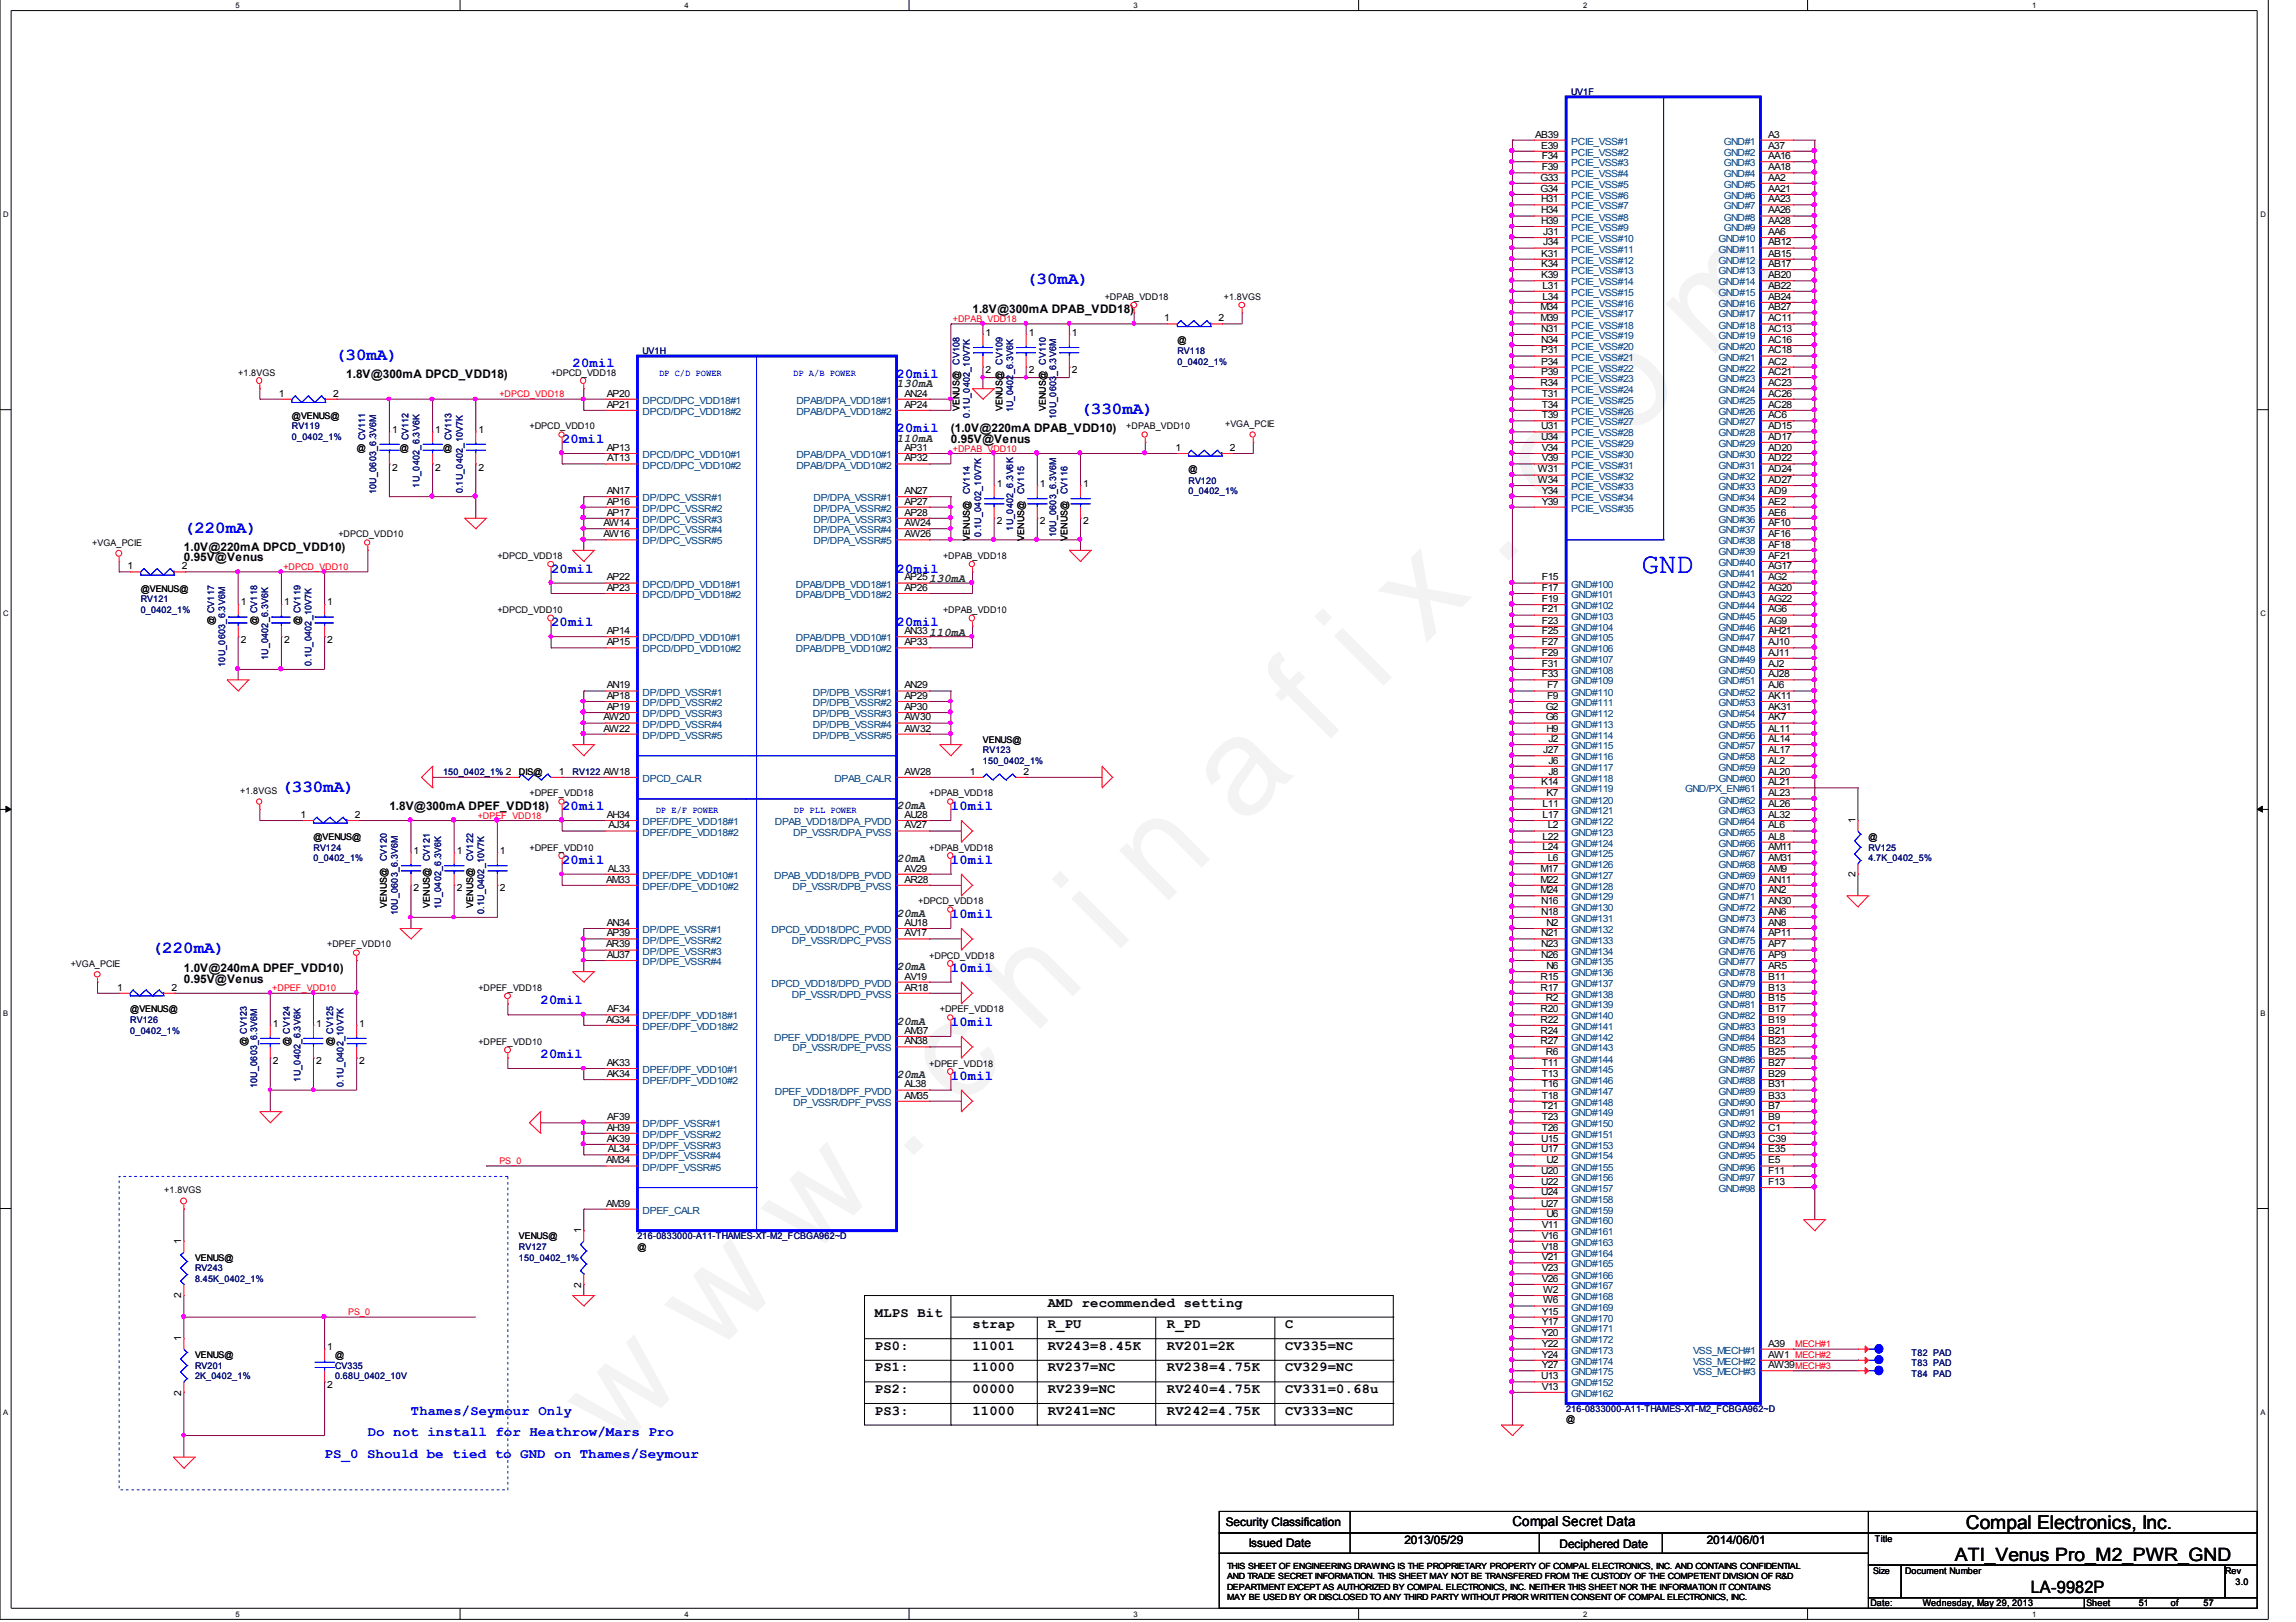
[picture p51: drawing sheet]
<svg xmlns="http://www.w3.org/2000/svg" width="297mm" height="210mm" viewBox="0 0 297 210" stroke-linecap="round" stroke-linejoin="round" font-family="sans-serif">
<defs><g id="words">
<text font-size="17.6" fill="#f0f" x="79.7" y="188" transform="rotate(-45 79.7 188)">w w w . c h i n a f i x . c o m</text>
<text font-size="3.7" fill="#00f" x="212.4" y="74.2">GND</text>
<text font-size="2.5" x="254.3" y="197.9">Compal Electronics, Inc.</text>
<text font-size="2.4" x="252.9" y="201.9">ATI_Venus Pro_M2_PWR_GND</text>
<g font-size="2.2" fill="#00f">
<text x="132.8" y="36.8">(30mA)</text>
<text x="43.3" y="46.6">(30mA)</text>
<text x="139.8" y="53.5">(330mA)</text>
<text x="23.8" y="68.9">(220mA)</text>
<text x="36.4" y="102.5">(330mA)</text>
<text x="19.6" y="123.4">(220mA)</text>
</g>
<text font-size="2.2" x="262.7" y="206.1">LA-9982P</text>
<g font-size="1.8" fill="#00f">
<text x="74.1" y="47.5">20mil</text>
<text x="116" y="49">20mil</text>
<text x="72.7" y="57.3">20mil</text>
<text x="116" y="55.9">20mil</text>
<text x="71.3" y="74.1">20mil</text>
<text x="116" y="74.1">20mil</text>
<text x="71.3" y="81">20mil</text>
<text x="116" y="81">20mil</text>
<text x="72.7" y="104.8">20mil</text>
<text x="123" y="104.8">10mil</text>
<text x="72.7" y="111.8">20mil</text>
<text x="123" y="111.8">10mil</text>
<text x="123" y="118.8">10mil</text>
<text x="123" y="125.7">10mil</text>
<text x="69.9" y="130">20mil</text>
<text x="69.9" y="136.9">20mil</text>
<text x="123" y="132.8">10mil</text>
<text x="123" y="139.7">10mil</text>
<text x="47.6" y="185.9">Do not install for Heathrow/Mars Pro</text>
<text x="53.2" y="183.1">Thames/Seymour Only</text>
<text x="42" y="188.7">PS_0 Should be tied to GND on Thames/Seymour</text>
</g>
<g font-size="1.8">
<text x="113.2" y="170.4">MLPS Bit</text>
<text x="125.8" y="171.9">strap</text>
<text x="135.6" y="169.1">AMD recommended setting</text>
<text x="135.6" y="171.9">R_PU</text>
<text x="151" y="171.9">R_PD</text>
<text x="166.3" y="171.9">C</text>
<text x="113.2" y="174.7">PS0:</text>
<text x="113.2" y="177.5">PS1:</text>
<text x="125.8" y="174.7">11001</text>
<text x="125.8" y="177.5">11000</text>
<text x="135.6" y="174.7">RV243=8.45K</text>
<text x="135.6" y="177.5">RV237=NC</text>
<text x="151" y="177.5">RV238=4.75K</text>
<text x="151" y="174.7">RV201=2K</text>
<text x="166.3" y="174.7">CV335=NC</text>
<text x="166.3" y="177.5">CV329=NC</text>
<text x="113.2" y="180.3">PS2:</text>
<text x="113.2" y="183.1">PS3:</text>
<text x="125.8" y="180.3">00000</text>
<text x="125.8" y="183.1">11000</text>
<text x="135.6" y="180.3">RV239=NC</text>
<text x="135.6" y="183.1">RV241=NC</text>
<text x="151" y="180.3">RV240=4.75K</text>
<text x="151" y="183.1">RV242=4.75K</text>
<text x="166.3" y="180.3">CV331=0.68u</text>
<text x="166.3" y="183.1">CV333=NC</text>
<text x="195.7" y="197.5">Compal Secret Data</text>
</g>
<g font-size="1.5">
<text x="125.8" y="40.6">1.8V@300mA DPAB_VDD18)</text>
<text x="44.8" y="49">1.8V@300mA DPCD_VDD18)</text>
<text x="123" y="57.3">0.95V@Venus</text>
<text x="123" y="55.9">(1.0V@220mA DPAB_VDD10)</text>
<text x="23.8" y="71.3">1.0V@220mA DPCD_VDD10)</text>
<text x="23.8" y="72.7">0.95V@Venus</text>
<text x="50.4" y="104.8">1.8V@300mA DPEF_VDD18)</text>
<text x="23.8" y="125.7">1.0V@240mA DPEF_VDD10)</text>
<text x="23.8" y="127.2">0.95V@Venus</text>
<text x="158.6" y="197.5">Security Classification</text>
<text x="161.5" y="200.2">Issued Date</text>
<text x="181.7" y="199.8">2013/05/29</text>
<text x="201.8" y="200.3">Deciphered Date</text>
<text x="220.8" y="199.8">2014/06/01</text>
</g>
<g font-size="1.5" fill="#008000">
<text x="116" y="50.1">130mA</text>
<text x="116" y="57.2">110mA</text>
<text x="120.2" y="75.3">130mA</text>
<text x="120.2" y="82.3">110mA</text>
<text x="116" y="104.7">20mA</text>
<text x="116" y="111.6">20mA</text>
<text x="116" y="118.6">20mA</text>
<text x="116" y="125.6">20mA</text>
<text x="116" y="132.6">20mA</text>
<text x="116" y="139.5">20mA</text>
</g>
<g font-size="1.3">
<text x="198.6" y="17.8">AB39</text>
<text x="228.8" y="17.8">A3</text>
<text x="199.3" y="23.4">G33</text>
<text x="199.4" y="19.2">E39</text>
<text x="199.5" y="20.6">F34</text>
<text x="199.5" y="22">F39</text>
<text x="228.8" y="19.2">A37</text>
<text x="228.8" y="20.6">AA16</text>
<text x="228.8" y="22">AA18</text>
<text x="228.8" y="23.4">AA2</text>
<text x="199.3" y="24.8">G34</text>
<text x="199.4" y="26.2">H31</text>
<text x="199.4" y="27.6">H34</text>
<text x="199.4" y="29">H39</text>
<text x="228.8" y="24.8">AA21</text>
<text x="228.8" y="26.2">AA23</text>
<text x="228.8" y="27.6">AA26</text>
<text x="228.8" y="29">AA28</text>
<text x="199.4" y="33.2">K31</text>
<text x="199.4" y="34.6">K34</text>
<text x="199.4" y="36">K39</text>
<text x="199.6" y="30.4">J31</text>
<text x="199.6" y="31.8">J34</text>
<text x="228.8" y="30.4">AA6</text>
<text x="228.8" y="31.8">AB12</text>
<text x="228.8" y="33.2">AB15</text>
<text x="228.8" y="34.6">AB17</text>
<text x="228.8" y="36">AB20</text>
<text x="150.6" y="41.6">1</text>
<text x="157.6" y="41.6">2</text>
<text x="199.3" y="40.1">M34</text>
<text x="199.3" y="41.6">M39</text>
<text x="199.6" y="37.4">L31</text>
<text x="199.6" y="38.8">L34</text>
<text x="228.8" y="37.4">AB22</text>
<text x="228.8" y="38.8">AB24</text>
<text x="228.8" y="40.1">AB27</text>
<text x="228.8" y="41.6">AC11</text>
<text x="127.5" y="43.4">1</text>
<text x="133.1" y="43.4">1</text>
<text x="138.7" y="43.4">1</text>
<text x="199.4" y="42.9">N31</text>
<text x="199.4" y="44.4">N34</text>
<text x="199.4" y="45.7">P31</text>
<text x="199.4" y="47.2">P34</text>
<text x="228.8" y="42.9">AC13</text>
<text x="228.8" y="44.4">AC16</text>
<text x="228.8" y="45.7">AC18</text>
<text x="228.8" y="47.2">AC2</text>
<text x="36.1" y="51.3">1</text>
<text x="43.1" y="51.3">2</text>
<text x="78.5" y="51.3">AP20</text>
<text x="78.5" y="52.8">AP21</text>
<text x="117" y="51.3">AN24</text>
<text x="117" y="52.8">AP24</text>
<text x="127.5" y="48.3">2</text>
<text x="133.1" y="48.3">2</text>
<text x="138.7" y="48.3">2</text>
<text x="199.3" y="50">R34</text>
<text x="199.4" y="48.5">P39</text>
<text x="199.5" y="51.3">T31</text>
<text x="199.5" y="52.8">T34</text>
<text x="228.8" y="48.5">AC21</text>
<text x="228.8" y="50">AC23</text>
<text x="228.8" y="51.3">AC26</text>
<text x="228.8" y="52.8">AC28</text>
<text x="50.7" y="56">1</text>
<text x="56.3" y="56">1</text>
<text x="61.9" y="56">1</text>
<text x="78.5" y="58.3">AP13</text>
<text x="78.6" y="59.7">AT13</text>
<text x="117" y="58.3">AP31</text>
<text x="117" y="59.7">AP32</text>
<text x="152.1" y="58.3">1</text>
<text x="159.1" y="58.3">2</text>
<text x="199.4" y="55.6">U31</text>
<text x="199.4" y="56.9">U34</text>
<text x="199.5" y="54.1">T39</text>
<text x="199.5" y="58.3">V34</text>
<text x="199.5" y="59.7">V39</text>
<text x="228.8" y="54.1">AC6</text>
<text x="228.8" y="55.6">AD15</text>
<text x="228.8" y="56.9">AD17</text>
<text x="228.8" y="58.3">AD20</text>
<text x="228.8" y="59.7">AD22</text>
<text x="50.7" y="60.9">2</text>
<text x="56.3" y="60.9">2</text>
<text x="61.9" y="60.9">2</text>
<text x="78.5" y="63.9">AN17</text>
<text x="78.5" y="65.3">AP16</text>
<text x="117" y="63.9">AN27</text>
<text x="117" y="65.3">AP27</text>
<text x="128.9" y="63">1</text>
<text x="134.5" y="63">1</text>
<text x="140.1" y="63">1</text>
<text x="199" y="61.1">W31</text>
<text x="199" y="62.5">W34</text>
<text x="199.5" y="63.9">Y34</text>
<text x="199.5" y="65.3">Y39</text>
<text x="228.8" y="61.1">AD24</text>
<text x="228.8" y="62.5">AD27</text>
<text x="228.8" y="63.9">AD9</text>
<text x="228.8" y="65.3">AE2</text>
<text x="78.1" y="68.1">AW14</text>
<text x="78.1" y="69.5">AW16</text>
<text x="78.5" y="66.7">AP17</text>
<text x="117" y="66.7">AP28</text>
<text x="117" y="68.1">AW24</text>
<text x="117" y="69.5">AW26</text>
<text x="128.9" y="67.8">2</text>
<text x="134.5" y="67.8">2</text>
<text x="140.1" y="67.8">2</text>
<text x="228.8" y="66.7">AE6</text>
<text x="228.8" y="68.1">AF10</text>
<text x="228.8" y="69.5">AF16</text>
<text x="228.8" y="70.9">AF18</text>
<text x="16.5" y="73.7">1</text>
<text x="23.5" y="73.7">2</text>
<text x="78.5" y="75.1">AP22</text>
<text x="78.5" y="76.5">AP23</text>
<text x="117" y="75.1">AP25</text>
<text x="117" y="76.5">AP26</text>
<text x="199.5" y="75.1">F15</text>
<text x="199.5" y="76.5">F17</text>
<text x="199.5" y="77.9">F19</text>
<text x="228.8" y="72.3">AF21</text>
<text x="228.8" y="73.7">AG17</text>
<text x="228.8" y="75.1">AG2</text>
<text x="228.8" y="76.5">AG20</text>
<text x="228.8" y="77.9">AG22</text>
<text x="31.2" y="78.3">1</text>
<text x="31.2" y="83.2">2</text>
<text x="36.7" y="78.3">1</text>
<text x="36.7" y="83.2">2</text>
<text x="42.3" y="78.3">1</text>
<text x="42.3" y="83.2">2</text>
<text x="78.5" y="82.1">AP14</text>
<text x="78.5" y="83.5">AP15</text>
<text x="117" y="82.1">AN33</text>
<text x="117" y="83.5">AP33</text>
<text x="199.5" y="79.3">F21</text>
<text x="199.5" y="80.7">F23</text>
<text x="199.5" y="82.1">F25</text>
<text x="199.5" y="83.5">F27</text>
<text x="228.8" y="79.3">AG6</text>
<text x="228.8" y="80.7">AG9</text>
<text x="228.8" y="82.1">AH21</text>
<text x="228.8" y="83.5">AJ10</text>
<text x="78.5" y="89.1">AN19</text>
<text x="117" y="89.1">AN29</text>
<text x="199.5" y="84.9">F29</text>
<text x="199.5" y="86.3">F31</text>
<text x="199.5" y="87.6">F33</text>
<text x="200.2" y="89.1">F7</text>
<text x="228.8" y="84.9">AJ11</text>
<text x="228.8" y="86.3">AJ2</text>
<text x="228.8" y="87.6">AJ28</text>
<text x="228.8" y="89.1">AJ6</text>
<text x="78.1" y="93.2">AW20</text>
<text x="78.1" y="94.7">AW22</text>
<text x="78.5" y="90.4">AP18</text>
<text x="78.5" y="91.9">AP19</text>
<text x="117" y="90.4">AP29</text>
<text x="117" y="91.9">AP30</text>
<text x="117" y="93.2">AW30</text>
<text x="117" y="94.7">AW32</text>
<text x="200" y="91.9">G2</text>
<text x="200" y="93.2">G6</text>
<text x="200.1" y="94.7">H9</text>
<text x="200.2" y="90.4">F9</text>
<text x="228.8" y="90.4">AK11</text>
<text x="228.8" y="91.9">AK31</text>
<text x="228.8" y="93.2">AK7</text>
<text x="228.8" y="94.7">AL11</text>
<text x="72.3" y="100.3">1</text>
<text x="117" y="100.3">AW28</text>
<text x="125.5" y="100.3">1</text>
<text x="132.4" y="100.3">2</text>
<text x="199.4" y="101.6">K14</text>
<text x="199.6" y="97.5">J27</text>
<text x="200.3" y="96">J2</text>
<text x="200.3" y="98.8">J6</text>
<text x="200.3" y="100.3">J8</text>
<text x="228.8" y="96">AL14</text>
<text x="228.8" y="97.5">AL17</text>
<text x="228.8" y="98.8">AL2</text>
<text x="228.8" y="100.3">AL20</text>
<text x="228.8" y="101.6">AL21</text>
<text x="38.9" y="105.8">1</text>
<text x="45.9" y="105.8">2</text>
<text x="78.5" y="105.8">AH34</text>
<text x="78.7" y="107.2">AJ34</text>
<text x="117" y="105.8">AU28</text>
<text x="117" y="107.2">AV27</text>
<text x="199.6" y="104.4">L11</text>
<text x="199.6" y="105.8">L17</text>
<text x="200.1" y="103.1">K7</text>
<text x="200.2" y="107.2">L2</text>
<text x="228.8" y="103.1">AL23</text>
<text x="228.8" y="104.4">AL26</text>
<text x="228.8" y="105.8">AL32</text>
<text x="228.8" y="107.2">AL6</text>
<text x="240" y="106.5" transform="rotate(-90 240 106.5)">1</text>
<text x="53.5" y="110.5">1</text>
<text x="59.1" y="110.5">1</text>
<text x="64.7" y="110.5">1</text>
<text x="78.7" y="112.8">AL33</text>
<text x="117" y="112.8">AV29</text>
<text x="199.3" y="112.8">M17</text>
<text x="199.6" y="108.6">L22</text>
<text x="199.6" y="110">L24</text>
<text x="200.2" y="111.4">L6</text>
<text x="228.8" y="108.6">AL8</text>
<text x="228.8" y="110">AM11</text>
<text x="228.8" y="111.4">AM31</text>
<text x="228.8" y="112.8">AM9</text>
<text x="240" y="113.6" transform="rotate(-90 240 113.6)">2</text>
<text x="53.5" y="115.3">2</text>
<text x="59.1" y="115.3">2</text>
<text x="64.7" y="115.3">2</text>
<text x="78.4" y="114.2">AM33</text>
<text x="78.5" y="119.8">AN34</text>
<text x="117" y="119.8">AU18</text>
<text x="117" y="114.2">AR28</text>
<text x="199.3" y="114.2">M22</text>
<text x="199.3" y="115.6">M24</text>
<text x="199.4" y="117">N16</text>
<text x="199.4" y="118.4">N18</text>
<text x="200.1" y="119.8">N2</text>
<text x="228.8" y="114.2">AN11</text>
<text x="228.8" y="115.6">AN2</text>
<text x="228.8" y="117">AN30</text>
<text x="228.8" y="118.4">AN6</text>
<text x="228.8" y="119.8">AN8</text>
<text x="78.4" y="122.6">AR39</text>
<text x="78.5" y="121.2">AP39</text>
<text x="78.5" y="124">AU37</text>
<text x="117" y="121.2">AV17</text>
<text x="199.4" y="121.2">N21</text>
<text x="199.4" y="122.6">N23</text>
<text x="199.4" y="124">N26</text>
<text x="200.1" y="125.4">N6</text>
<text x="228.8" y="121.2">AP11</text>
<text x="228.8" y="122.6">AP7</text>
<text x="228.8" y="124">AP9</text>
<text x="228.8" y="125.4">AR5</text>
<text x="15.2" y="128.2">1</text>
<text x="22.2" y="128.2">2</text>
<text x="78.6" y="131">AF34</text>
<text x="117" y="126.8">AV19</text>
<text x="117" y="128.2">AR18</text>
<text x="199.3" y="126.8">R15</text>
<text x="199.3" y="128.2">R17</text>
<text x="199.3" y="131">R20</text>
<text x="200" y="129.6">R2</text>
<text x="228.8" y="126.8">B11</text>
<text x="228.8" y="128.2">B13</text>
<text x="228.8" y="129.6">B15</text>
<text x="228.8" y="131">B17</text>
<text x="35.3" y="132.9">1</text>
<text x="35.3" y="137.7">2</text>
<text x="40.9" y="132.9">1</text>
<text x="40.9" y="137.7">2</text>
<text x="46.5" y="132.9">1</text>
<text x="46.5" y="137.7">2</text>
<text x="78.4" y="132.3">AG34</text>
<text x="78.5" y="137.9">AK33</text>
<text x="117" y="133.8">AM37</text>
<text x="117" y="135.1">AN38</text>
<text x="199.3" y="132.3">R22</text>
<text x="199.3" y="133.8">R24</text>
<text x="199.3" y="135.1">R27</text>
<text x="199.5" y="137.9">T11</text>
<text x="200" y="136.6">R6</text>
<text x="228.8" y="132.3">B19</text>
<text x="228.8" y="133.8">B21</text>
<text x="228.8" y="135.1">B23</text>
<text x="228.8" y="136.6">B25</text>
<text x="228.8" y="137.9">B27</text>
<text x="78.5" y="139.4">AK34</text>
<text x="117" y="140.7">AL38</text>
<text x="117" y="142.2">AM35</text>
<text x="199.5" y="139.4">T13</text>
<text x="199.5" y="140.7">T16</text>
<text x="199.5" y="142.2">T18</text>
<text x="199.5" y="143.5">T21</text>
<text x="228.8" y="139.4">B29</text>
<text x="228.8" y="140.7">B31</text>
<text x="228.8" y="142.2">B33</text>
<text x="228.8" y="143.5">B7</text>
<text x="78.5" y="146.3">AH39</text>
<text x="78.5" y="147.8">AK39</text>
<text x="78.6" y="145">AF39</text>
<text x="78.7" y="149.1">AL34</text>
<text x="199.4" y="147.8">U15</text>
<text x="199.4" y="149.1">U17</text>
<text x="199.5" y="145">T23</text>
<text x="199.5" y="146.3">T26</text>
<text x="228.8" y="145">B9</text>
<text x="228.8" y="146.3">C1</text>
<text x="228.8" y="147.8">C39</text>
<text x="228.8" y="149.1">E35</text>
<text x="78.4" y="150.6">AM34</text>
<text x="199.4" y="151.9">U20</text>
<text x="199.4" y="153.3">U22</text>
<text x="199.4" y="154.7">U24</text>
<text x="200.1" y="150.6">U2</text>
<text x="228.8" y="153.3">F13</text>
<text x="228.8" y="150.6">E5</text>
<text x="228.8" y="151.9">F11</text>
<text x="23.5" y="161.1" transform="rotate(-90 23.5 161.1)">1</text>
<text x="75.2" y="159.6" transform="rotate(-90 75.2 159.6)">1</text>
<text x="78.4" y="156.1">AM39</text>
<text x="199.4" y="156.1">U27</text>
<text x="199.5" y="158.9">V11</text>
<text x="199.5" y="160.3">V16</text>
<text x="199.5" y="161.7">V18</text>
<text x="200.1" y="157.5">U6</text>
<text x="23.5" y="168" transform="rotate(-90 23.5 168)">2</text>
<text x="75.2" y="166.6" transform="rotate(-90 75.2 166.6)">2</text>
<text x="199.5" y="163.1">V21</text>
<text x="199.5" y="164.5">V23</text>
<text x="199.5" y="165.9">V26</text>
<text x="199.6" y="167.3">W2</text>
<text x="23.5" y="173.6" transform="rotate(-90 23.5 173.6)">1</text>
<text x="199.5" y="170.1">Y15</text>
<text x="199.5" y="171.5">Y17</text>
<text x="199.5" y="172.9">Y20</text>
<text x="199.6" y="168.7">W6</text>
<text x="42.3" y="174.8">1</text>
<text x="42.3" y="179.6">2</text>
<text x="199.4" y="178.5">U13</text>
<text x="199.5" y="174.3">Y22</text>
<text x="199.5" y="175.7">Y24</text>
<text x="199.5" y="177.1">Y27</text>
<text x="199.5" y="179.8">V13</text>
<text x="228.8" y="174.3">A39</text>
<text x="228.8" y="175.7">AW1 MECH#2</text>
<text x="228.8" y="177.1">AW39MECH#3</text>
<text x="23.5" y="180.6" transform="rotate(-90 23.5 180.6)">2</text>
</g>
<g font-size="1.3" fill="#004080">
<text x="203.3" y="18.7">PCIE_VSS#1</text>
<text x="203.3" y="20.2">PCIE_VSS#2</text>
<text x="203.3" y="21.5">PCIE_VSS#3</text>
<text x="203.3" y="23">PCIE_VSS#4</text>
<text x="223" y="18.7">GND#1</text>
<text x="223" y="20.2">GND#2</text>
<text x="223" y="21.5">GND#3</text>
<text x="223" y="23">GND#4</text>
<text x="203.3" y="24.3">PCIE_VSS#5</text>
<text x="203.3" y="25.8">PCIE_VSS#6</text>
<text x="203.3" y="27.1">PCIE_VSS#7</text>
<text x="203.3" y="28.5">PCIE_VSS#8</text>
<text x="203.3" y="29.9">PCIE_VSS#9</text>
<text x="223" y="24.3">GND#5</text>
<text x="223" y="25.8">GND#6</text>
<text x="223" y="27.1">GND#7</text>
<text x="223" y="28.5">GND#8</text>
<text x="223" y="29.9">GND#9</text>
<text x="203.3" y="31.3">PCIE_VSS#10</text>
<text x="203.3" y="32.7">PCIE_VSS#11</text>
<text x="203.3" y="34.1">PCIE_VSS#12</text>
<text x="203.3" y="35.5">PCIE_VSS#13</text>
<text x="222.3" y="31.3">GND#10</text>
<text x="222.3" y="32.7">GND#11</text>
<text x="222.3" y="34.1">GND#12</text>
<text x="222.3" y="35.5">GND#13</text>
<text x="203.3" y="36.9">PCIE_VSS#14</text>
<text x="203.3" y="38.3">PCIE_VSS#15</text>
<text x="203.3" y="39.7">PCIE_VSS#16</text>
<text x="203.3" y="41.1">PCIE_VSS#17</text>
<text x="222.3" y="36.9">GND#14</text>
<text x="222.3" y="38.3">GND#15</text>
<text x="222.3" y="39.7">GND#16</text>
<text x="222.3" y="41.1">GND#17</text>
<text x="203.3" y="42.5">PCIE_VSS#18</text>
<text x="203.3" y="43.9">PCIE_VSS#19</text>
<text x="203.3" y="45.3">PCIE_VSS#20</text>
<text x="203.3" y="46.7">PCIE_VSS#21</text>
<text x="222.3" y="42.5">GND#18</text>
<text x="222.3" y="43.9">GND#19</text>
<text x="222.3" y="45.3">GND#20</text>
<text x="222.3" y="46.7">GND#21</text>
<text x="83.1" y="52.3">DPCD/DPC_VDD18#1</text>
<text x="83.1" y="53.7">DPCD/DPC_VDD18#2</text>
<text x="103" y="52.3">DPAB/DPA_VDD18#1</text>
<text x="103" y="53.7">DPAB/DPA_VDD18#2</text>
<text x="203.3" y="48.1">PCIE_VSS#22</text>
<text x="203.3" y="49.5">PCIE_VSS#23</text>
<text x="203.3" y="50.9">PCIE_VSS#24</text>
<text x="203.3" y="52.3">PCIE_VSS#25</text>
<text x="203.3" y="53.7">PCIE_VSS#26</text>
<text x="222.3" y="48.1">GND#22</text>
<text x="222.3" y="49.5">GND#23</text>
<text x="222.3" y="50.9">GND#24</text>
<text x="222.3" y="52.3">GND#25</text>
<text x="222.3" y="53.7">GND#26</text>
<text x="83.1" y="59.3">DPCD/DPC_VDD10#1</text>
<text x="103" y="59.3">DPAB/DPA_VDD10#1</text>
<text x="203.3" y="55">PCIE_VSS#27</text>
<text x="203.3" y="56.5">PCIE_VSS#28</text>
<text x="203.3" y="57.8">PCIE_VSS#29</text>
<text x="203.3" y="59.3">PCIE_VSS#30</text>
<text x="222.3" y="55">GND#27</text>
<text x="222.3" y="56.5">GND#28</text>
<text x="222.3" y="57.8">GND#29</text>
<text x="222.3" y="59.3">GND#30</text>
<text x="83.1" y="60.6">DPCD/DPC_VDD10#2</text>
<text x="83.1" y="64.9">DP/DPC_VSSR#1</text>
<text x="103" y="60.6">DPAB/DPA_VDD10#2</text>
<text x="105.2" y="64.9">DP/DPA_VSSR#1</text>
<text x="203.3" y="60.6">PCIE_VSS#31</text>
<text x="203.3" y="62.1">PCIE_VSS#32</text>
<text x="203.3" y="63.4">PCIE_VSS#33</text>
<text x="203.3" y="64.9">PCIE_VSS#34</text>
<text x="222.3" y="60.6">GND#31</text>
<text x="222.3" y="62.1">GND#32</text>
<text x="222.3" y="63.4">GND#33</text>
<text x="222.3" y="64.9">GND#34</text>
<text x="83.1" y="66.2">DP/DPC_VSSR#2</text>
<text x="83.1" y="67.7">DP/DPC_VSSR#3</text>
<text x="83.1" y="69">DP/DPC_VSSR#4</text>
<text x="83.1" y="70.5">DP/DPC_VSSR#5</text>
<text x="105.2" y="66.2">DP/DPA_VSSR#2</text>
<text x="105.2" y="67.7">DP/DPA_VSSR#3</text>
<text x="105.2" y="69">DP/DPA_VSSR#4</text>
<text x="105.2" y="70.5">DP/DPA_VSSR#5</text>
<text x="203.3" y="66.2">PCIE_VSS#35</text>
<text x="222.3" y="66.2">GND#35</text>
<text x="222.3" y="67.7">GND#36</text>
<text x="222.3" y="69">GND#37</text>
<text x="222.3" y="70.5">GND#38</text>
<text x="222.3" y="71.8">GND#39</text>
<text x="83.1" y="76">DPCD/DPD_VDD18#1</text>
<text x="83.1" y="77.4">DPCD/DPD_VDD18#2</text>
<text x="103" y="76">DPAB/DPB_VDD18#1</text>
<text x="103" y="77.4">DPAB/DPB_VDD18#2</text>
<text x="203.3" y="76">GND#100</text>
<text x="203.3" y="77.4">GND#101</text>
<text x="222.3" y="73.3">GND#40</text>
<text x="222.3" y="74.6">GND#41</text>
<text x="222.3" y="76">GND#42</text>
<text x="222.3" y="77.4">GND#43</text>
<text x="83.1" y="83">DPCD/DPD_VDD10#1</text>
<text x="103" y="83">DPAB/DPB_VDD10#1</text>
<text x="203.3" y="78.8">GND#102</text>
<text x="203.3" y="80.2">GND#103</text>
<text x="203.3" y="81.6">GND#104</text>
<text x="203.3" y="83">GND#105</text>
<text x="222.3" y="78.8">GND#44</text>
<text x="222.3" y="80.2">GND#45</text>
<text x="222.3" y="81.6">GND#46</text>
<text x="222.3" y="83">GND#47</text>
<text x="83.1" y="84.4">DPCD/DPD_VDD10#2</text>
<text x="103" y="84.4">DPAB/DPB_VDD10#2</text>
<text x="203.3" y="84.4">GND#106</text>
<text x="203.3" y="85.8">GND#107</text>
<text x="203.3" y="87.2">GND#108</text>
<text x="203.3" y="88.6">GND#109</text>
<text x="222.3" y="84.4">GND#48</text>
<text x="222.3" y="85.8">GND#49</text>
<text x="222.3" y="87.2">GND#50</text>
<text x="222.3" y="88.6">GND#51</text>
<text x="83.1" y="90">DP/DPD_VSSR#1</text>
<text x="83.1" y="91.4">DP/DPD_VSSR#2</text>
<text x="83.1" y="92.8">DP/DPD_VSSR#3</text>
<text x="83.1" y="94.2">DP/DPD_VSSR#4</text>
<text x="83.1" y="95.6">DP/DPD_VSSR#5</text>
<text x="105.2" y="90">DP/DPB_VSSR#1</text>
<text x="105.2" y="91.4">DP/DPB_VSSR#2</text>
<text x="105.2" y="92.8">DP/DPB_VSSR#3</text>
<text x="105.2" y="94.2">DP/DPB_VSSR#4</text>
<text x="105.2" y="95.6">DP/DPB_VSSR#5</text>
<text x="203.3" y="90">GND#110</text>
<text x="203.3" y="91.4">GND#111</text>
<text x="203.3" y="92.8">GND#112</text>
<text x="203.3" y="94.2">GND#113</text>
<text x="203.3" y="95.6">GND#114</text>
<text x="222.3" y="90">GND#52</text>
<text x="222.3" y="91.4">GND#53</text>
<text x="222.3" y="92.8">GND#54</text>
<text x="222.3" y="94.2">GND#55</text>
<text x="222.3" y="95.6">GND#56</text>
<text x="83.1" y="101.2">DPCD_CALR</text>
<text x="107.9" y="101.2">DPAB_CALR</text>
<text x="203.3" y="97">GND#115</text>
<text x="203.3" y="98.4">GND#116</text>
<text x="203.3" y="99.8">GND#117</text>
<text x="203.3" y="101.2">GND#118</text>
<text x="222.3" y="97">GND#57</text>
<text x="222.3" y="98.4">GND#58</text>
<text x="222.3" y="99.8">GND#59</text>
<text x="222.3" y="101.2">GND#60</text>
<text x="83.1" y="106.8">DPEF/DPE_VDD18#1</text>
<text x="100.2" y="106.8">DPAB_VDD18/DPA_PVDD</text>
<text x="203.3" y="102.5">GND#119</text>
<text x="203.3" y="104">GND#120</text>
<text x="203.3" y="105.3">GND#121</text>
<text x="203.3" y="106.8">GND#122</text>
<text x="218" y="102.5">GND/PX_EN#61</text>
<text x="222.3" y="104">GND#62</text>
<text x="222.3" y="105.3">GND#63</text>
<text x="222.3" y="106.8">GND#64</text>
<text x="83.1" y="113.7">DPEF/DPE_VDD10#1</text>
<text x="83.1" y="108.1">DPEF/DPE_VDD18#2</text>
<text x="100.2" y="113.7">DPAB_VDD18/DPB_PVDD</text>
<text x="102.6" y="108.1">DP_VSSR/DPA_PVSS</text>
<text x="203.3" y="108.1">GND#123</text>
<text x="203.3" y="109.6">GND#124</text>
<text x="203.3" y="110.9">GND#125</text>
<text x="203.3" y="112.4">GND#126</text>
<text x="203.3" y="113.7">GND#127</text>
<text x="222.3" y="108.1">GND#65</text>
<text x="222.3" y="109.6">GND#66</text>
<text x="222.3" y="110.9">GND#67</text>
<text x="222.3" y="112.4">GND#68</text>
<text x="222.3" y="113.7">GND#69</text>
<text x="83.1" y="115.2">DPEF/DPE_VDD10#2</text>
<text x="102.5" y="115.2">DP_VSSR/DPB_PVSS</text>
<text x="203.3" y="115.2">GND#128</text>
<text x="203.3" y="116.5">GND#129</text>
<text x="203.3" y="118">GND#130</text>
<text x="203.3" y="119.3">GND#131</text>
<text x="222.3" y="115.2">GND#70</text>
<text x="222.3" y="116.5">GND#71</text>
<text x="222.3" y="118">GND#72</text>
<text x="222.3" y="119.3">GND#73</text>
<text x="83.1" y="120.7">DP/DPE_VSSR#1</text>
<text x="83.1" y="122.1">DP/DPE_VSSR#2</text>
<text x="83.1" y="123.5">DP/DPE_VSSR#3</text>
<text x="83.1" y="124.9">DP/DPE_VSSR#4</text>
<text x="99.8" y="120.7">DPCD_VDD18/DPC_PVDD</text>
<text x="102.4" y="122.1">DP_VSSR/DPC_PVSS</text>
<text x="203.3" y="120.7">GND#132</text>
<text x="203.3" y="122.1">GND#133</text>
<text x="203.3" y="123.5">GND#134</text>
<text x="203.3" y="124.9">GND#135</text>
<text x="222.3" y="120.7">GND#74</text>
<text x="222.3" y="122.1">GND#75</text>
<text x="222.3" y="123.5">GND#76</text>
<text x="222.3" y="124.9">GND#77</text>
<text x="83.1" y="131.9">DPEF/DPF_VDD18#1</text>
<text x="99.8" y="127.7">DPCD_VDD18/DPD_PVDD</text>
<text x="102.4" y="129.1">DP_VSSR/DPD_PVSS</text>
<text x="203.3" y="126.3">GND#136</text>
<text x="203.3" y="127.7">GND#137</text>
<text x="203.3" y="129.1">GND#138</text>
<text x="203.3" y="130.5">GND#139</text>
<text x="203.3" y="131.9">GND#140</text>
<text x="222.3" y="126.3">GND#78</text>
<text x="222.3" y="127.7">GND#79</text>
<text x="222.3" y="129.1">GND#80</text>
<text x="222.3" y="130.5">GND#81</text>
<text x="222.3" y="131.9">GND#82</text>
<text x="83.1" y="133.3">DPEF/DPF_VDD18#2</text>
<text x="100.2" y="134.7">DPEF_VDD18/DPE_PVDD</text>
<text x="102.5" y="136.1">DP_VSSR/DPE_PVSS</text>
<text x="203.3" y="133.3">GND#141</text>
<text x="203.3" y="134.7">GND#142</text>
<text x="203.3" y="136.1">GND#143</text>
<text x="203.3" y="137.5">GND#144</text>
<text x="222.3" y="133.3">GND#83</text>
<text x="222.3" y="134.7">GND#84</text>
<text x="222.3" y="136.1">GND#85</text>
<text x="222.3" y="137.5">GND#86</text>
<text x="83.1" y="138.9">DPEF/DPF_VDD10#1</text>
<text x="83.1" y="140.3">DPEF/DPF_VDD10#2</text>
<text x="100.2" y="141.7">DPEF_VDD18/DPF_PVDD</text>
<text x="102.6" y="143.1">DP_VSSR/DPF_PVSS</text>
<text x="203.3" y="138.9">GND#145</text>
<text x="203.3" y="140.3">GND#146</text>
<text x="203.3" y="141.7">GND#147</text>
<text x="203.3" y="143.1">GND#148</text>
<text x="222.3" y="138.9">GND#87</text>
<text x="222.3" y="140.3">GND#88</text>
<text x="222.3" y="141.7">GND#89</text>
<text x="222.3" y="143.1">GND#90</text>
<text x="83.1" y="145.9">DP/DPF_VSSR#1</text>
<text x="83.1" y="147.2">DP/DPF_VSSR#2</text>
<text x="83.1" y="148.7">DP/DPF_VSSR#3</text>
<text x="203.3" y="144.5">GND#149</text>
<text x="203.3" y="145.9">GND#150</text>
<text x="203.3" y="147.2">GND#151</text>
<text x="203.3" y="148.7">GND#153</text>
<text x="222.3" y="144.5">GND#91</text>
<text x="222.3" y="145.9">GND#92</text>
<text x="222.3" y="147.2">GND#93</text>
<text x="222.3" y="148.7">GND#94</text>
<text x="83.1" y="150">DP/DPF_VSSR#4</text>
<text x="83.1" y="151.5">DP/DPF_VSSR#5</text>
<text x="203.3" y="150">GND#154</text>
<text x="203.3" y="151.5">GND#155</text>
<text x="203.3" y="152.8">GND#156</text>
<text x="203.3" y="154.3">GND#157</text>
<text x="203.3" y="155.6">GND#158</text>
<text x="222.3" y="154.3">GND#98</text>
<text x="222.3" y="150">GND#95</text>
<text x="222.3" y="151.5">GND#96</text>
<text x="222.3" y="152.8">GND#97</text>
<text x="83.1" y="157.1">DPEF_CALR</text>
<text x="203.3" y="157.1">GND#159</text>
<text x="203.3" y="158.4">GND#160</text>
<text x="203.3" y="159.9">GND#161</text>
<text x="203.3" y="161.2">GND#163</text>
<text x="203.3" y="162.7">GND#164</text>
<text x="203.3" y="164">GND#165</text>
<text x="203.3" y="165.5">GND#166</text>
<text x="203.3" y="166.8">GND#167</text>
<text x="203.3" y="168.2">GND#168</text>
<text x="203.3" y="169.6">GND#169</text>
<text x="203.3" y="171">GND#170</text>
<text x="203.3" y="172.4">GND#171</text>
<text x="203.3" y="173.8">GND#172</text>
<text x="203.3" y="175.2">GND#173</text>
<text x="203.3" y="176.6">GND#174</text>
<text x="203.3" y="178">GND#175</text>
<text x="203.3" y="179.4">GND#152</text>
<text x="219" y="175.2">VSS_MECH#1</text>
<text x="219" y="176.6">VSS_MECH#2</text>
<text x="219" y="178">VSS_MECH#3</text>
<text x="203.3" y="180.8">GND#162</text>
</g>
<g font-size="1.2" fill="#000080">
<text x="203.3" y="12.3">UV1F</text>
<text x="83.1" y="45.8">UV1H</text>
<text x="124.1" y="47.2" transform="rotate(-90 124.1 47.2)">CV108</text>
<text x="129.7" y="47.2" transform="rotate(-90 129.7 47.2)">CV109</text>
<text x="135.3" y="47.2" transform="rotate(-90 135.3 47.2)">CV110</text>
<text x="152.3" y="45.8">RV118</text>
<text x="152.3" y="47.2">0_0402_1%</text>
<text x="131.1" y="53.4" transform="rotate(-90 131.1 53.4)">1U_0402_6.3V6K</text>
<text x="37.8" y="55.6">RV119</text>
<text x="37.8" y="57">0_0402_1%</text>
<text x="47.2" y="57" transform="rotate(-90 47.2 57)">CV111</text>
<text x="52.8" y="57" transform="rotate(-90 52.8 57)">CV112</text>
<text x="58.4" y="57" transform="rotate(-90 58.4 57)">CV113</text>
<text x="125.5" y="54" transform="rotate(-90 125.5 54)">0.1U_0402_10V7K</text>
<text x="136.7" y="54.2" transform="rotate(-90 136.7 54.2)">10U_0603_6.3V6M</text>
<text x="48.7" y="63.9" transform="rotate(-90 48.7 63.9)">10U_0603_6.3V6M</text>
<text x="54.3" y="63.1" transform="rotate(-90 54.3 63.1)">1U_0402_6.3V6K</text>
<text x="59.9" y="63.9" transform="rotate(-90 59.9 63.9)">0.1U_0402_10V7K</text>
<text x="125.5" y="63.9" transform="rotate(-90 125.5 63.9)">CV114</text>
<text x="132.5" y="63.9" transform="rotate(-90 132.5 63.9)">CV115</text>
<text x="138.1" y="63.9" transform="rotate(-90 138.1 63.9)">CV116</text>
<text x="153.8" y="62.6">RV120</text>
<text x="153.8" y="63.9">0_0402_1%</text>
<text x="126.9" y="69.4" transform="rotate(-90 126.9 69.4)">0.1U_0402_10V7K</text>
<text x="131.1" y="68.7" transform="rotate(-90 131.1 68.7)">1U_0402_6.3V6K</text>
<text x="136.7" y="69.5" transform="rotate(-90 136.7 69.5)">10U_0603_6.3V6M</text>
<text x="18.2" y="77.9">RV121</text>
<text x="18.2" y="79.3">0_0402_1%</text>
<text x="29.1" y="86.3" transform="rotate(-90 29.1 86.3)">10U_0603_6.3V6M</text>
<text x="34.7" y="85.4" transform="rotate(-90 34.7 85.4)">1U_0402_6.3V6K</text>
<text x="40.3" y="86.2" transform="rotate(-90 40.3 86.2)">0.1U_0402_10V7K</text>
<text x="57.3" y="100.3">150_0402_1% 2</text>
<text x="74.1" y="100.3">RV122 AW18</text>
<text x="127.2" y="97.5">RV123</text>
<text x="127.2" y="98.9">150_0402_1%</text>
<text x="40.6" y="110.1">RV124</text>
<text x="40.6" y="111.4">0_0402_1%</text>
<text x="50" y="111.4" transform="rotate(-90 50 111.4)">CV120</text>
<text x="55.6" y="111.4" transform="rotate(-90 55.6 111.4)">CV121</text>
<text x="61.2" y="111.4" transform="rotate(-90 61.2 111.4)">CV122</text>
<text x="241.7" y="110.1">RV125</text>
<text x="241.7" y="111.4">4.7K_0402_5%</text>
<text x="51.5" y="118.5" transform="rotate(-90 51.5 118.5)">10U_0603_6.3V6M</text>
<text x="57.1" y="117.6" transform="rotate(-90 57.1 117.6)">1U_0402_6.3V6K</text>
<text x="62.7" y="118.3" transform="rotate(-90 62.7 118.3)">0.1U_0402_10V7K</text>
<text x="16.8" y="132.4">RV126</text>
<text x="16.8" y="133.8">0_0402_1%</text>
<text x="33.3" y="140.8" transform="rotate(-90 33.3 140.8)">10U_0603_6.3V6M</text>
<text x="38.9" y="140" transform="rotate(-90 38.9 140)">1U_0402_6.3V6K</text>
<text x="44.4" y="140.6" transform="rotate(-90 44.4 140.6)">0.1U_0402_10V7K</text>
<text x="67.1" y="161.7">RV127</text>
<text x="82.5" y="160.4">216-0833000-A11-THAMES-XT-M2_FCBGA962~D</text>
<text x="25.2" y="164.5">RV243</text>
<text x="25.2" y="166">8.45K_0402_1%</text>
<text x="67.1" y="163.2">150_0402_1%</text>
<text x="25.2" y="177.1">RV201</text>
<text x="25.2" y="178.5">2K_0402_1%</text>
<text x="43.3" y="177.1">CV335</text>
<text x="43.3" y="178.5">0.68U_0402_10V</text>
<text x="247.3" y="175.4">T82 PAD</text>
<text x="247.3" y="178.2">T84 PAD</text>
<text x="247.3" y="176.8">T83 PAD</text>
<text x="202.6" y="182.7">216-0833000-A11-THAMES-XT-M2_FCBGA962~D</text>
</g>
<g font-size="1.2" fill="#f00">
<text x="123.3" y="41.7">+DPAB_VDD18</text>
<text x="64.6" y="51.4">+DPCD_VDD18</text>
<text x="123.3" y="58.4">+DPAB_VDD10</text>
<text x="36.7" y="73.8">+DPCD_VDD10</text>
<text x="61.8" y="105.9">+DPEF_VDD18</text>
<text x="35.2" y="128.3">+DPEF_VDD10</text>
<text x="64.6" y="150.6">PS_0</text>
<text x="45" y="170.2">PS_0</text>
<text x="232.2" y="174.3">MECH#1</text>
</g>
<g font-size="1.2">
<text x="142.9" y="38.8">+DPAB_VDD18</text>
<text x="158.3" y="38.8">+1.8VGS</text>
<text x="152.3" y="44.4">@</text>
<text x="30.8" y="48.6">+1.8VGS</text>
<text x="71.3" y="48.6">+DPCD_VDD18</text>
<text x="124.1" y="53.2" transform="rotate(-90 124.1 53.2)">VENUS@</text>
<text x="129.7" y="53.2" transform="rotate(-90 129.7 53.2)">VENUS@</text>
<text x="135.3" y="53.2" transform="rotate(-90 135.3 53.2)">VENUS@</text>
<text x="37.8" y="54.2">@VENUS@</text>
<text x="46.1" y="58.3">@</text>
<text x="51.7" y="58.3">@</text>
<text x="57.3" y="58.3">@</text>
<text x="68.5" y="55.6">+DPCD_VDD10</text>
<text x="145.7" y="55.6">+DPAB_VDD10</text>
<text x="158.5" y="55.3">+VGA_PCIE</text>
<text x="153.8" y="61.1">@</text>
<text x="11.9" y="70.6">+VGA_PCIE</text>
<text x="43.8" y="69.5">+DPCD_VDD10</text>
<text x="125.5" y="69.9" transform="rotate(-90 125.5 69.9)">VENUS@</text>
<text x="132.5" y="69.9" transform="rotate(-90 132.5 69.9)">VENUS@</text>
<text x="138.1" y="69.9" transform="rotate(-90 138.1 69.9)">VENUS@</text>
<text x="18.2" y="76.6">@VENUS@</text>
<text x="64.3" y="72.3">+DPCD_VDD18</text>
<text x="122" y="72.3">+DPAB_VDD18</text>
<text x="27.7" y="80.9" transform="rotate(-90 27.7 80.9)">@ CV117</text>
<text x="33.3" y="80.9" transform="rotate(-90 33.3 80.9)">@ CV118</text>
<text x="38.9" y="80.9" transform="rotate(-90 38.9 80.9)">@ CV119</text>
<text x="64.3" y="79.3">+DPCD_VDD10</text>
<text x="122" y="79.3">+DPAB_VDD10</text>
<text x="67.1" y="100.3">DIS@</text>
<text x="127.2" y="96.1">VENUS@</text>
<text x="31.1" y="102.8">+1.8VGS</text>
<text x="68.5" y="103.1">+DPEF_VDD18</text>
<text x="120.2" y="103.1">+DPAB_VDD18</text>
<text x="40.6" y="108.6">@VENUS@</text>
<text x="68.5" y="110.1">+DPEF_VDD10</text>
<text x="120.2" y="110.1">+DPAB_VDD18</text>
<text x="241.7" y="108.6">@</text>
<text x="50" y="117.4" transform="rotate(-90 50 117.4)">VENUS@</text>
<text x="55.6" y="117.4" transform="rotate(-90 55.6 117.4)">VENUS@</text>
<text x="61.2" y="117.4" transform="rotate(-90 61.2 117.4)">VENUS@</text>
<text x="118.8" y="117">+DPCD_VDD18</text>
<text x="9.1" y="125.2">+VGA_PCIE</text>
<text x="42.3" y="122.6">+DPEF_VDD10</text>
<text x="120.2" y="124.1">+DPCD_VDD18</text>
<text x="16.8" y="131">@VENUS@</text>
<text x="61.9" y="128.2">+DPEF_VDD18</text>
<text x="121.6" y="131">+DPEF_VDD18</text>
<text x="31.9" y="135.3" transform="rotate(-90 31.9 135.3)">@ CV123</text>
<text x="37.5" y="135.3" transform="rotate(-90 37.5 135.3)">@ CV124</text>
<text x="43.1" y="135.3" transform="rotate(-90 43.1 135.3)">@ CV125</text>
<text x="61.9" y="135.2">+DPEF_VDD10</text>
<text x="120.2" y="138">+DPEF_VDD18</text>
<text x="21.3" y="154.4">+1.8VGS</text>
<text x="67.1" y="160.4">VENUS@</text>
<text x="82.5" y="161.7">@</text>
<text x="25.2" y="163.2">VENUS@</text>
<text x="25.2" y="175.7">VENUS@</text>
<text x="43.3" y="175.7">@</text>
<text x="202.6" y="184.1">@</text>
<text x="242.3" y="203.6">Size</text>
<text x="242.6" y="199.6">Title</text>
<text x="246.5" y="203.6">Document Number</text>
<text x="287.9" y="203.6">Rev</text>
<text x="242" y="207.9">Date:</text>
<text x="248.8" y="207.9">Wednesday, May 29, 2013</text>
<text x="269.9" y="207.9">Sheet</text>
<text x="276.7" y="207.9">51</text>
<text x="280.8" y="207.9">of</text>
<text x="285.1" y="207.9">57</text>
<text x="289.2" y="205.1">3.0</text>
</g>
<g font-size="1.2" fill="#00f">
<text x="85.3" y="48.6">DP C/D POWER</text>
<text x="102.6" y="48.7">DP A/B POWER</text>
<text x="84.8" y="105.2">DP E/F POWER</text>
<text x="102.7" y="105.2">DP PLL POWER</text>
</g>
<g font-size="1.1">
<text x="158.7" y="203">THIS SHEET OF ENGINEERING DRAWING IS THE PROPRIETARY PROPERTY OF COMPAL ELECTRONICS, INC. AND CONTAINS CONFIDENTIAL</text>
<text x="158.7" y="204.4">AND TRADE SECRET INFORMATION. THIS SHEET MAY NOT BE TRANSFERED FROM THE CUSTODY OF THE COMPETENT DIVISION OF R&amp;D</text>
<text x="158.7" y="205.8">DEPARTMENT EXCEPT AS AUTHORIZED BY COMPAL ELECTRONICS, INC. NEITHER THIS SHEET NOR THE INFORMATION IT CONTAINS</text>
<text x="158.7" y="207.1">MAY BE USED BY OR DISCLOSED TO ANY THIRD PARTY WITHOUT PRIOR WRITTEN CONSENT OF COMPAL ELECTRONICS, INC.</text>
</g>
<g font-size="1">
<text x="30.5" y="1">5</text>
<text x="88.6" y="1">4</text>
<text x="146.6" y="1">3</text>
<text x="204.8" y="1">2</text>
<text x="262.9" y="1">1</text>
<text x=".4" y="28">D</text>
<text x="292.4" y="28">D</text>
<text x=".4" y="79.7">C</text>
<text x="292.4" y="79.7">C</text>
<text x=".4" y="131.4">B</text>
<text x="292.4" y="131.4">B</text>
<text x=".4" y="183.1">A</text>
<text x="292.4" y="183.1">A</text>
<text x="30.5" y="209.2">5</text>
<text x="88.6" y="209.2">4</text>
<text x="146.6" y="209.2">3</text>
<text x="204.8" y="209.2">2</text>
<text x="262.9" y="209.2">1</text>
</g>
</g></defs>
<path d="M0 -.1v209.7h293.5v-209.7M1.4 1.4h290.6v206.7h-290.6z" fill="none" stroke="#000" stroke-width=".13"/>
<g fill="#fff">
<path d="M30.5 .2h.4v1h-.4z"/>
<path d="M30.5 208.4h.4v1h-.4z"/>
</g>
<path d="M59.5 -.1v1.5M59.5 208.1v1.5" fill="none" stroke="#000" stroke-width=".13"/>
<g fill="#fff">
<path d="M88.6 .2h.4v1h-.4z"/>
<path d="M88.6 208.4h.4v1h-.4z"/>
</g>
<path d="M117.6 -.1v1.5M117.6 208.1v1.5" fill="none" stroke="#000" stroke-width=".13"/>
<g fill="#fff">
<path d="M146.6 .2h.5v1h-.5z"/>
<path d="M146.6 208.4h.5v1h-.5z"/>
</g>
<path d="M175.8 -.1v1.5M175.8 208.1v1.5" fill="none" stroke="#000" stroke-width=".13"/>
<g fill="#fff">
<path d="M204.8 .2h.4v1h-.4z"/>
<path d="M204.8 208.4h.4v1h-.4z"/>
</g>
<path d="M233.8 -.1v1.5M233.8 208.1v1.5" fill="none" stroke="#000" stroke-width=".13"/>
<g fill="#fff">
<path d="M262.9 .2h.4v1h-.4z"/>
<path d="M262.9 208.4h.4v1h-.4z"/>
<path d="M.4 27.2h.5v1h-.5z"/>
<path d="M292.4 27.2h.5v1h-.5z"/>
<path d="M.4 78.8h.5v1.1h-.5z"/>
<path d="M292.4 78.8h.5v1.1h-.5z"/>
</g>
<path d="M0 53h1.4M292 53h1.5" fill="none" stroke="#000" stroke-width=".13"/>
<g fill="#fff">
<path d="M.4 130.6h.5v1h-.5z"/>
<path d="M292.4 130.6h.5v1h-.5z"/>
</g>
<path d="M0 104.7h1.4M292 104.7h1.5" fill="none" stroke="#000" stroke-width=".13"/>
<path d="M.8 104.3l.6 .4-.6 .4zM292 104.7l.7-.4v.8z" fill="#000" stroke="#000" stroke-width=".13"/>
<g fill="#fff">
<path d="M.4 182.2h.5v1h-.5z"/>
<path d="M292.4 182.2h.5v1h-.5z"/>
</g>
<g fill="none" stroke="#000" stroke-width=".13">
<path d="M0 156.4h1.4M292 156.4h1.5M111.8 167.7h68.5v16.7h-68.5zM111.8 176h68.5M111.8 178.8h68.5M111.8 173.2h68.5M123 170.4h57.3M240.4 176h.1M111.8 181.6h68.5M157.7 195.6h84v2.8h-84zM157.7 198.4h84v2.6h-84zM174.7 198.4h.1"/>
<path d="M174.7 195.6v5.4M199.1 198.4v2.6M215.1 198.4v2.6M241.7 195.6h50.3v2.8h-50.3zM241.7 198.4h50.3v4.1h-50.3zM157.7 201h84v7.1h-84zM174.7 201h.1M199.1 201h.1M215.1 201h.1M241.7 202.5h4.3v4.3h-4.3zM241.7 206.8h28v1.3h-28zM246 202.5h41.9v4.3h-41.9z"/>
<path d="M269.7 206.8h22.3v1.3h-22.3zM287.9 202.5h4.1v4.3h-4.1z"/>
</g>
<path d="M15.4 152.2h50.3v40.6h-50.3z" fill="none" stroke="#00f" stroke-width=".13" stroke-dasharray=".4 .4 .4 .4 .4 .4 .4 .4" stroke-linecap="butt"/>
<g fill="none" stroke="#800040" stroke-width=".13">
<path d="M195.7 18.1h2.8M195.7 19.6h2.8M195.7 19.6h.1M195.7 18.1h.1M195.7 18.1v7.1M232 19.6h.1M232 18.1h.1M232 18.1h2.8M232 19.6h2.8M234.8 18.1h.1M234.8 19.6h.1M234.8 18.1v7.1"/>
<path d="M195.7 20.9h2.8M195.7 23.7h2.8M195.7 22.4h2.8M195.7 20.9h.1M195.7 23.7h.1M195.7 22.4h.1M232 23.7h.1M232 22.4h.1M232 20.9h.1M232 20.9h2.8M232 23.7h2.8M232 22.4h2.8"/>
<path d="M234.8 22.4h.1M234.8 20.9h.1M234.8 23.7h.1M33.6 51.7h2.8M33.6 51.7h.1M33.6 50.3h.1M33.6 50.3v1.4M43.5 51.7h.1M43.5 51.7h32M50.4 51.7h.1M50.4 51.7v4.2M56 51.7h.1"/>
<path d="M56 51.7v4.2M61.6 51.7h.1M61.6 51.7v4.2M15.4 74h1.4M15.4 74h.1M15.4 72.7h.1M15.4 72.7v1.3M24 74h.1M30.8 74h.1M30.8 74v4.2M36.4 74h.1M36.4 74v4.2"/>
<path d="M42 74h.1M42 74v4.2M47.6 71.2h.1M47.6 71.2v2.8h-23.6M50.4 64.3h11.2M50.4 60h.1M50.4 64.3h.1M50.4 60v4.3M56 60h.1M56 64.3h.1M56 60v4.3M61.6 60h.1"/>
<path d="M61.6 64.3h.1M61.6 60v7.1M30.8 86.6h.1M30.8 82.4h.1M30.8 82.4v5.6M36.4 86.6h.1M36.4 82.4h.1M36.4 82.4v4.2M42 82.4h.1M42 82.4v4.2h-11.2M33.6 106.2h.1M33.6 104.7h.1"/>
<path d="M33.6 104.7v1.5M33.6 106.2h5.6M46.3 106.2h.1M46.3 106.2h26.4M53.2 106.2h.1M53.2 118.7h.1M53.2 114.6h.1M53.2 106.2v4.1M53.2 114.6v5.6M56 100.6h.1M56 100.6h9.7M58.8 106.2h.1"/>
<path d="M58.8 114.6h.1M58.8 118.7h.1M58.8 106.2v4.1M58.8 114.6v4.1M64.3 114.6h.1M64.3 106.2h.1M64.3 106.2v4.1M64.3 114.6v4.1h-11.1M232 102h8.4M240.4 113.1h.1M240.4 102h.1M240.4 102v4.2"/>
<path d="M240.4 113.1v2.8M12.6 128.5h.1M12.6 127.1h.1M12.6 127.1v1.4M12.6 128.5h2.8M22.5 128.5h.1M22.5 128.5h23.6M35 136.9h.1M35 128.5h.1M35 128.5v4.2M35 136.9v7M40.6 128.5h.1"/>
<path d="M40.6 136.9h.1M40.6 128.5v4.2M40.6 136.9v4.2M46.1 128.5h.1M46.1 136.9h.1M46.1 124.3h.1M46.1 124.3v8.4M46.1 136.9v4.2h-11.1M65.7 138.3h9.8M65.7 131.3h9.8M65.7 138.3h.1M65.7 136.9h.1"/>
<path d="M65.7 131.3h.1M65.7 129.9h.1M65.7 129.9v1.4M65.7 136.9v1.4M23.8 156.5h.1M23.8 156.5v4.1M35 141.1h.1M40.6 141.1h.1M62.9 150.9h15.4M62.9 150.9h.1M23.8 170.4h.1M23.8 167.7h.1"/>
<path d="M23.8 167.7v5.5M23.8 170.4h37.8M42 178.8h.1M42 170.4h.1M42 170.4v4.2M42 178.8v7h-18.2M232 174.6h8.4M232 176h8.4M232 177.4h8.4M23.8 180.2h.1M23.8 185.8h.1M23.8 180.2v8.4"/>
</g>
<g fill="#f0f" stroke="#f0f" stroke-width=".13">
<path d="M50.1 51.5h.4v.1v.2h-.4l-.1-.2z" fill-rule="evenodd"/>
<path d="M61.3 51.5h.3l.1 .1-.1 .2h-.3l-.1-.2z" fill-rule="evenodd"/>
<path d="M55.7 51.5h.4v.1v.2h-.4l-.1-.2z" fill-rule="evenodd"/>
<path d="M195.4 20.7h.4v.2v.1h-.4l-.1-.1z" fill-rule="evenodd"/>
<path d="M195.4 20.7h.4v.2v.1h-.4l-.1-.1z" fill-rule="evenodd"/>
<path d="M234.5 23.5h.4v.2v.1h-.4l-.1-.1z" fill-rule="evenodd"/>
<path d="M195.4 23.5h.4v.2v.1h-.4l-.1-.1z" fill-rule="evenodd"/>
<path d="M195.4 23.5h.4v.2v.1h-.4l-.1-.1z" fill-rule="evenodd"/>
<path d="M195.4 20.7h.4v.2v.1h-.4l-.1-.1z" fill-rule="evenodd"/>
<path d="M234.5 20.7h.4v.2v.1h-.4l-.1-.1z" fill-rule="evenodd"/>
<path d="M234.5 20.7h.4v.2v.1h-.4l-.1-.1z" fill-rule="evenodd"/>
<path d="M234.5 23.5h.4v.2v.1h-.4l-.1-.1z" fill-rule="evenodd"/>
<path d="M234.5 20.7h.4v.2v.1h-.4l-.1-.1z" fill-rule="evenodd"/>
<path d="M195.4 23.5h.4v.2v.1h-.4l-.1-.1z" fill-rule="evenodd"/>
<path d="M41.7 73.8h.4l.1 .2-.1 .1h-.4v-.1z" fill-rule="evenodd"/>
<path d="M36.1 73.8h.4l.1 .2-.1 .1h-.4v-.1z" fill-rule="evenodd"/>
<path d="M58.5 118.5h.4v.2v.1h-.4l-.1-.1z" fill-rule="evenodd"/>
<path d="M52.9 118.5h.4v.2v.1h-.4l-.1-.1z" fill-rule="evenodd"/>
<path d="M30.6 73.8h.3l.1 .2-.1 .1h-.3l-.1-.1z" fill-rule="evenodd"/>
<path d="M50.1 51.5h.4v.1v.2h-.4l-.1-.2z" fill-rule="evenodd"/>
<path d="M61.3 51.5h.3l.1 .1-.1 .2h-.3l-.1-.2z" fill-rule="evenodd"/>
<path d="M55.7 51.5h.4v.1v.2h-.4l-.1-.2z" fill-rule="evenodd"/>
<path d="M195.4 20.7h.4v.2v.1h-.4l-.1-.1z" fill-rule="evenodd"/>
<path d="M195.4 20.7h.4v.2v.1h-.4l-.1-.1z" fill-rule="evenodd"/>
<path d="M234.5 23.5h.4v.2v.1h-.4l-.1-.1z" fill-rule="evenodd"/>
<path d="M195.4 23.5h.4v.2v.1h-.4l-.1-.1z" fill-rule="evenodd"/>
<path d="M195.4 23.5h.4v.2v.1h-.4l-.1-.1z" fill-rule="evenodd"/>
<path d="M195.4 20.7h.4v.2v.1h-.4l-.1-.1z" fill-rule="evenodd"/>
<path d="M234.5 20.7h.4v.2v.1h-.4l-.1-.1z" fill-rule="evenodd"/>
<path d="M234.5 20.7h.4v.2v.1h-.4l-.1-.1z" fill-rule="evenodd"/>
<path d="M234.5 23.5h.4v.2v.1h-.4l-.1-.1z" fill-rule="evenodd"/>
<path d="M234.5 20.7h.4v.2v.1h-.4l-.1-.1z" fill-rule="evenodd"/>
<path d="M195.4 23.5h.4v.2v.1h-.4l-.1-.1z" fill-rule="evenodd"/>
<path d="M41.7 73.8h.4l.1 .2-.1 .1h-.4v-.1z" fill-rule="evenodd"/>
<path d="M36.1 73.8h.4l.1 .2-.1 .1h-.4v-.1z" fill-rule="evenodd"/>
<path d="M58.5 118.5h.4v.2v.1h-.4l-.1-.1z" fill-rule="evenodd"/>
<path d="M52.9 118.5h.4v.2v.1h-.4l-.1-.1z" fill-rule="evenodd"/>
<path d="M30.6 73.8h.3l.1 .2-.1 .1h-.3l-.1-.1z" fill-rule="evenodd"/>
<circle cx="61.5" cy="64.2" r=".25"/>
<circle cx="55.9" cy="64.2" r=".25"/>
<circle cx="46.1" cy="128.4" r=".24"/>
<circle cx="40.5" cy="128.4" r=".24"/>
<circle cx="40.5" cy="141" r=".21"/>
<circle cx="34.9" cy="128.4" r=".24"/>
<circle cx="195.6" cy="19.5" r=".25"/>
<circle cx="234.7" cy="19.5" r=".25"/>
<circle cx="234.7" cy="22.3" r=".25"/>
<circle cx="195.6" cy="22.3" r=".25"/>
<circle cx="64.3" cy="106.1" r=".25"/>
<circle cx="58.7" cy="106.1" r=".25"/>
<circle cx="53.1" cy="106.1" r=".25"/>
<circle cx="36.3" cy="86.5" r=".25"/>
<circle cx="30.7" cy="86.5" r=".25"/>
<circle cx="34.9" cy="141" r=".21"/>
<circle cx="23.7" cy="170.3" r=".24"/>
<circle cx="41.9" cy="170.4" r=".25"/>
<circle cx="23.7" cy="185.7" r=".21"/>
</g>
<g fill="none" stroke="#f00" stroke-width=".13">
<path d="M198.5 18.1h.1M198.5 19.6h.1M198.5 18.1h4.1M198.5 19.6h4.1M227.8 18.1h4.2M227.8 19.6h4.2M232 18.1h.1M232 19.6h.1M198.5 20.9h.1M198.5 22.4h.1M198.5 23.7h.1M198.5 20.9h4.1"/>
<path d="M198.5 22.4h4.1M198.5 23.7h4.1M227.8 20.9h4.2M227.8 22.4h4.2M227.8 23.7h4.2M232 20.9h.1M232 22.4h.1M232 23.7h.1M33.6 50.3h.1M33.6 49.7v.6M36.4 51.7h.1M36.4 51.7h1.4"/>
<path d="M42.1 51.7h1.4M43.5 51.7h.1M50.4 55.9h.1M50.4 55.9v1.3M50.4 58.7v1.3M56 55.9h.1M56 55.9v1.3M56 58.7v1.3M61.6 55.9h.1M61.6 55.9v1.3M61.6 58.7v1.3M15.4 72.7h.1"/>
<path d="M15.4 72.1v.6M16.8 74h.1M16.8 74h1.4M22.5 74h1.5M24 74h.1M30.8 78.2h.1M30.8 78.2v1.4M36.4 78.2h.1M36.4 78.2v1.4M42 78.2h.1M42 78.2v1.4M47.6 71.2h.1"/>
<path d="M47.6 70.6v.6M50.4 60h.1M56 60h.1M60.1 67.1h.1M60.1 67.1l1.5 1.3M60.1 67.1h2.8M61.6 68.4h.1M61.6 60h.1M62.9 67.1l-1.3 1.3M62.9 67.1h.1M29.4 88h2.8M29.4 88h.1"/>
<path d="M29.4 88l1.4 1.4M30.8 89.4h.1M30.8 82.4h.1M30.8 81v1.4M32.2 88h.1M32.2 88l-1.4 1.4M36.4 82.4h.1M36.4 81v1.4M42 82.4h.1M42 81v1.4M56 99.2l-1.5 1.4M56 99.2h.1"/>
<path d="M56 99.2v2.8M33.6 104.7h.1M33.6 104.2v.5M39.2 106.2h1.4M39.2 106.2h.1M44.9 106.2h1.4M46.3 106.2h.1M53.2 110.3h.1M53.2 114.6h.1M53.2 110.3v1.5M53.2 113.1v1.5M54.5 100.6h.1"/>
<path d="M54.5 100.6l1.5 1.4M56 102h.1M58.8 110.3h.1M58.8 114.6h.1M58.8 110.3v1.5M58.8 113.1v1.5M64.3 110.3h.1M64.3 114.6h.1M64.3 110.3v1.5M64.3 113.1v1.5M65.7 100.6h.1M65.7 100.6h1.4"/>
<path d="M238.9 115.9h2.8M238.9 115.9h.1M238.9 115.9l1.5 1.5M240.4 117.4h.1M240.4 106.2h.1M240.4 113.1h.1M240.4 106.2v1.3M240.4 111.8v1.3M241.7 115.9l-1.3 1.5M241.7 115.9h.1M12.6 127.1h.1M12.6 126.5v.6"/>
<path d="M15.4 128.5h1.4M15.4 128.5h.1M21.2 128.5h1.3M22.5 128.5h.1M35 132.7h.1M35 136.9h.1M35 132.7v1.4M35 135.5v1.4M40.6 132.7h.1M40.6 136.9h.1M40.6 132.7v1.4M40.6 135.5v1.4"/>
<path d="M46.1 124.3h.1M46.1 132.7h.1M46.1 136.9h.1M46.1 123.7v.6M46.1 132.7v1.4M46.1 135.5v1.4M51.7 120.2h.1M51.7 120.2h2.8M51.7 120.2l1.5 1.3M53.2 121.5h.1M54.5 120.2h.1M54.5 120.2l-1.3 1.3"/>
<path d="M65.7 136.9h.1M65.7 129.9h.1M65.7 129.3v.6M65.7 136.3v.6M23.8 156.5h.1M23.8 155.9v.6M33.6 143.9h2.8M33.6 143.9h.1M33.6 143.9l1.4 1.4M35 145.3h.1M36.4 143.9h.1M36.4 143.9l-1.4 1.4"/>
<path d="M23.8 173.2h.1M23.8 160.6h.1M23.8 167.7h.1M23.8 160.6v1.5M23.8 166.2v1.5M23.8 173.2v1.4M23.8 178.8v1.4M42 174.6h.1M42 178.8h.1M42 174.6v1.4M42 177.4v1.4M240.4 174.6h.1"/>
<path d="M240.4 177.4h.1M240.4 176h.1M240.4 174.6h1.3M240.4 177.4h1.3M240.4 176h1.3M22.4 188.6h2.8M22.4 188.6h.1M22.4 188.6l1.4 1.4M23.8 190h.1M23.8 180.2h.1M25.2 188.6h.1M25.2 188.6l-1.4 1.4"/>
<circle cx="33.5" cy="49.2" r=".36"/>
<circle cx="15.4" cy="71.6" r=".38"/>
<circle cx="47.5" cy="70.2" r=".34"/>
<circle cx="33.5" cy="103.7" r=".34"/>
<circle cx="12.6" cy="126.1" r=".36"/>
<circle cx="46.1" cy="123.3" r=".36"/>
<circle cx="65.7" cy="135.9" r=".38"/>
<circle cx="65.7" cy="128.9" r=".36"/>
<circle cx="23.7" cy="155.4" r=".38"/>
</g>
<g fill="none" stroke="#00f" stroke-width=".13">
<path d="M215.2 12.5v57.4M37.8 52.1h.1M37.8 52.1h4.2M38.2 51.2h.1M38.2 51.2l.8 .9M38.2 51.2l-.4 .5v.4M39 52.1h.1M39.9 51.2l-.9 .9M39.9 51.2h.1M39.9 51.2l.8 .9M40.7 52.1h.1M41.6 51.2h.1"/>
<path d="M41.6 51.2l.4 .5M41.6 51.2l-.9 .9M42 51.7h.1M42 52.1h.1M42.1 52.1h.1M42.1 51.5v.6M49.1 58.3h2.5M49.1 57.5h2.5M50.4 57.5h.1M50.4 58.3h.1M50.4 57.2v.3M50.4 58.3v.4"/>
<path d="M51.6 58.3h.1M51.6 57.5h.1M54.7 58.3h2.4M54.7 57.5h2.4M56 57.5h.1M56 58.3h.1M56 57.2v.3M56 58.3v.4M57.1 58.3h.1M57.1 57.5h.1M60.3 58.3h2.4M60.3 57.5h2.4"/>
<path d="M61.6 57.5h.1M61.6 58.3h.1M61.6 57.2v.3M61.6 58.3v.4M62.7 58.3h.1M62.7 57.5h.1M97.9 46.1v113.2M18.2 74.4h.1M18.2 74.4h4.2M18.6 73.6l-.4 .4v.4M18.6 73.6h.1M18.6 73.6l.9 .8"/>
<path d="M19.5 74.4h.1M20.3 73.6h.1M20.3 73.6l.9 .8M20.3 73.6l-.8 .8M21.2 74.4h.1M22 73.6l-.8 .8M22 73.6h.1M22 73.6l.4 .4M22.4 74h.1M22.4 74.4h.1M22.5 74.4h.1M22.5 73.8v.6"/>
<path d="M29.5 79.9h2.5M29.5 79.9h.1M30.8 79.9h.1M30.8 79.6v.3M35.1 79.9h2.5M35.1 79.9h.1M36.4 79.9h.1M36.4 79.6v.3M40.7 79.9h2.5M40.7 79.9h.1M42 79.9h.1M42 79.6v.3"/>
<path d="M29.5 80.6h2.5M29.5 80.6h.1M30.8 80.6h.1M30.8 80.6v.4M35.1 80.6h2.5M35.1 80.6h.1M36.4 80.6h.1M36.4 80.6v.4M40.7 80.6h2.5M40.7 80.6h.1M42 80.6h.1M42 80.6v.4"/>
<path d="M40.6 106.5h.1M40.6 106.5h4.2M41 105.8l-.4 .4v.3M41 105.8h.1M41 105.8l.8 .7M41.8 106.5h.1M42.7 105.8l-.9 .7M42.7 105.8h.1M42.7 105.8l.8 .7M43.5 106.5h.1M44.4 105.8l-.9 .7M44.4 105.8h.1"/>
<path d="M44.4 105.8l.4 .4M44.8 106.2h.1M44.8 106.5h.1M44.9 106.5h.1M44.9 106v.5M51.9 112.7h2.5M51.9 112h2.5M53.2 112h.1M53.2 112.7h.1M53.2 111.8v.2M53.2 112.7v.4M54.4 112.7h.1"/>
<path d="M54.4 112h.1M57.5 112.7h2.4M57.5 112h2.4M58.8 112h.1M58.8 112.7h.1M58.8 111.8v.2M58.8 112.7v.4M59.9 112.7h.1M59.9 112h.1M63.1 112.7h2.4M63.1 112h2.4M64.3 112h.1"/>
<path d="M64.3 112.7h.1M64.3 111.8v.2M64.3 112.7v.4M65.5 112.7h.1M65.5 112h.1M67.1 100.6h.1M67.5 100.2l-.4 .4M239.9 108.8h.1M239.9 110.5h.1M239.9 108.8l.8 .9M239.9 110.5l.8 .9M240.4 111.8h.1"/>
<path d="M240.4 107.5l.3 .5M240.7 108h.1M240.7 109.7h.1M240.7 111.4h.1M240.7 108l-.8 .8M240.7 109.7l-.8 .8M240.7 111.4l-.3 .4M16.8 128.9h.1M16.8 128.9h4.2M17.2 128.1l-.4 .4v.4M17.2 128.1h.1M17.2 128.1l.8 .8"/>
<path d="M18 128.9h.1M18.9 128.1l-.9 .8M18.9 128.1h.1M18.9 128.1l.8 .8M19.7 128.9h.1M20.6 128.1l-.9 .8M20.6 128.1h.1M20.6 128.1l.4 .4M21 128.5h.1M21 128.9h.1M21.2 128.9h.1M21.2 128.4v.5"/>
<path d="M33.7 135.1h.1M33.7 134.4h.1M33.7 135.1h2.5M33.7 134.4h2.5M35 134.4h.1M35 135.1h.1M35 134.1v.3M35 135.1v.4M39.3 135.1h2.5M39.3 134.4h2.5M39.3 135.1h.1M39.3 134.4h.1"/>
<path d="M40.6 134.4h.1M40.6 135.1h.1M40.6 134.1v.3M40.6 135.1v.4M44.9 135.1h2.5M44.9 134.4h2.5M44.9 135.1h.1M44.9 134.4h.1M46.1 134.4h.1M46.1 135.1h.1M46.1 134.1v.3M46.1 135.1v.4"/>
<path d="M23.4 175.9h.1M23.4 177.6h.1M23.4 162.4h.1M23.4 164.1h.1M23.4 165.8h.1M23.4 175.9l.8 .8M23.4 177.6l.8 .8M23.4 162.4l.8 .9M23.4 164.1l.8 .8M23.4 165.8l.4 .4M23.8 178.8h.1M23.8 166.2h.1"/>
<path d="M23.8 174.6l.4 .4M23.8 162.1l-.4 .3M24.2 175h.1M24.2 176.7h.1M24.2 178.4h.1M24.2 163.3h.1M24.2 164.9h.1M24.2 175l-.8 .9M24.2 176.7l-.8 .9M24.2 178.4l-.4 .4M24.2 163.3l-.8 .8M24.2 164.9l-.8 .9"/>
<path d="M40.7 177h2.5M40.7 176.3h2.5M42 176.3h.1M42 177h.1M42 176v.3M42 177v.4M43.2 177h.1M43.2 176.3h.1M241.7 174.6h.9M241.7 177.4h.9M241.7 176h.9M242.6 174.6h.1"/>
<path d="M242.6 177.4h.1M242.6 176h.1"/>
</g>
<path d="M202.6 12.5h25.2v169.1h-25.2zM82.5 46.1h33.5v113.2h-33.5z" fill="none" stroke="#00f" stroke-width=".34"/>
<g fill="#00f" stroke="#00f" stroke-width=".13">
<circle cx="243.1" cy="174.6" r=".53"/>
<circle cx="243.1" cy="177.3" r=".53"/>
<circle cx="243.1" cy="176" r=".51"/>
</g>
<g fill="#f00" stroke="#f00" stroke-width=".13">
<path d="M241.3 174.2l.4 .4-.4 .4z"/>
<path d="M241.3 177l.4 .4-.4 .4z"/>
<path d="M241.3 175.6l.4 .4-.4 .5z"/>
</g>
<use href="#words"/>
</svg>
